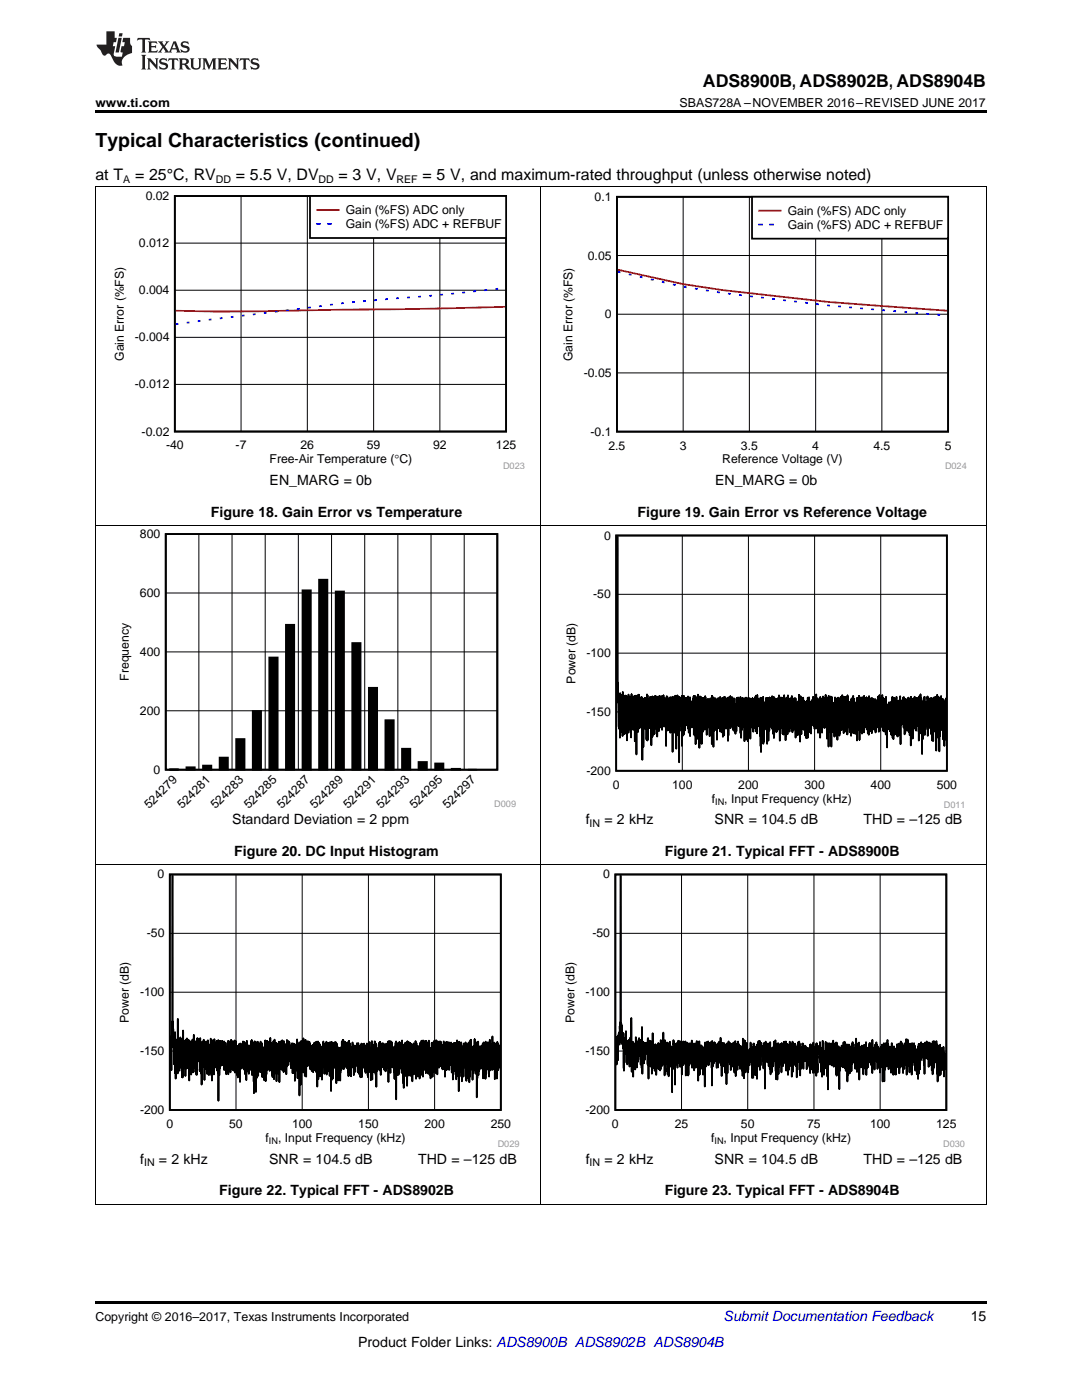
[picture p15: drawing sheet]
<svg xmlns="http://www.w3.org/2000/svg" width="216mm" height="279mm" viewBox="0 0 216 279" stroke-linecap="round" stroke-linejoin="round" font-family="sans-serif">
<defs><g id="words">
<text font-size="3.9" x="19" y="29.3">Typical Characteristics (continued)</text>
<text font-size="3.5" x="140.3" y="17.3">ADS8900B, ADS8902B, ADS8904B</text>
<g font-size="3.2">
<text x="19" y="36">at T</text>
<text x="27" y="36">= 25°C, RV</text>
<text x="47.1" y="36">= 5.5 V, DV</text>
<text x="67.6" y="36">= 3 V, V</text>
<text x="84.3" y="36">= 5 V, and maximum-rated throughput (unless otherwise noted)</text>
</g>
<g font-size="2.8">
<text x="53.8" y="96.8">EN_MARG = 0b</text>
<text x="142.7" y="96.8">EN_MARG = 0b</text>
<text x="42.1" y="103.2">Figure 18. Gain Error vs Temperature</text>
<text x="127.2" y="103.2">Figure 19. Gain Error vs Reference Voltage</text>
<text x="46.4" y="164.5">Standard Deviation = 2 ppm</text>
<text x="116.9" y="164.5">f</text>
<text x="120.6" y="164.5">= 2 kHz</text>
<text x="142.6" y="164.5">SNR = 104.5 dB</text>
<text x="172.3" y="164.5">THD = –125 dB</text>
<text x="46.7" y="170.9">Figure 20. DC Input Histogram</text>
<text x="132.6" y="170.9">Figure 21. Typical FFT - ADS8900B</text>
<text x="28" y="232.2">f</text>
<text x="31.7" y="232.2">= 2 kHz</text>
<text x="53.7" y="232.2">SNR = 104.5 dB</text>
<text x="83.4" y="232.2">THD = –125 dB</text>
<text x="116.9" y="232.2">f</text>
<text x="120.6" y="232.2">= 2 kHz</text>
<text x="142.6" y="232.2">SNR = 104.5 dB</text>
<text x="172.3" y="232.2">THD = –125 dB</text>
<text x="43.7" y="238.6">Figure 22. Typical FFT - ADS8902B</text>
<text x="132.6" y="238.6">Figure 23. Typical FFT - ADS8904B</text>
<text x="193.7" y="263.6">15</text>
<text x="71.5" y="268.9">Product Folder Links: ADS8900B ADS8902B ADS8904B</text>
</g>
<text font-size="2.8" fill="#0000c8" x="144.4" y="263.6">Submit Documentation Feedback</text>
<g font-size="2.5">
<text x="19" y="21.4">www.ti.com</text>
<text x="135.6" y="21.4">SBAS728A –NOVEMBER 2016–REVISED JUNE 2017</text>
<text x="19" y="263.6">Copyright © 2016–2017, Texas Instruments Incorporated</text>
</g>
<g font-size="2.4">
<text x="29.1" y="39.9">0.02</text>
<text x="118.7" y="40.1">0.1</text>
<text x="69" y="42.8">Gain (%FS) ADC only</text>
<text x="69" y="45.5">Gain (%FS) ADC + REFBUF</text>
<text x="157.2" y="42.9">Gain (%FS) ADC only</text>
<text x="157.2" y="45.7">Gain (%FS) ADC + REFBUF</text>
<text x="27.7" y="49.3">0.012</text>
<text x="117.3" y="51.8">0.05</text>
<text x="27.7" y="58.7">0.004</text>
<text x="120.7" y="63.5">0</text>
<text x="26.9" y="68.1">-0.004</text>
<text x="24.7" y="72" transform="rotate(-90 24.7 72)">Gain Error (%FS)</text>
<text x="26.9" y="77.5">-0.012</text>
<text x="114.3" y="72.1" transform="rotate(-90 114.3 72.1)">Gain Error (%FS)</text>
<text x="116.5" y="75.2">-0.05</text>
<text x="28.3" y="86.9">-0.02</text>
<text x="33.1" y="89.7">-40</text>
<text x="47" y="89.7">-7</text>
<text x="60" y="89.7">26</text>
<text x="73.2" y="89.7">59</text>
<text x="86.4" y="89.7">92</text>
<text x="99" y="89.7">125</text>
<text x="117.8" y="86.9">-0.1</text>
<text x="121.4" y="89.7">2.5</text>
<text x="135.6" y="89.7">3</text>
<text x="147.8" y="89.7">3.5</text>
<text x="162.1" y="89.7">4</text>
<text x="174.3" y="89.7">4.5</text>
<text x="188.5" y="89.7">5</text>
<text x="53.8" y="92.5">Free-Air Temperature (qC)</text>
<text x="144.1" y="92.5">Reference Voltage (V)</text>
<text x="27.9" y="107.4">800</text>
<text x="120.5" y="107.7">0</text>
<text x="27.9" y="119.1">600</text>
<text x="118.4" y="119.4">-50</text>
<text x="27.9" y="130.9">400</text>
<text x="117" y="131.1">-100</text>
<text x="25.7" y="135.8" transform="rotate(-90 25.7 135.8)">Frequency</text>
<text x="114.8" y="136.4" transform="rotate(-90 114.8 136.4)">Power (dB)</text>
<text x="27.9" y="142.6">200</text>
<text x="117" y="142.9">-150</text>
<text x="30.6" y="154.4">0</text>
<text x="117" y="154.6">-200</text>
<text x="29.8" y="161.5" transform="rotate(-45 29.8 161.5)">524279</text>
<text x="36.4" y="161.5" transform="rotate(-45 36.4 161.5)">524281</text>
<text x="43" y="161.5" transform="rotate(-45 43 161.5)">524283</text>
<text x="49.6" y="161.5" transform="rotate(-45 49.6 161.5)">524285</text>
<text x="56.2" y="161.5" transform="rotate(-45 56.2 161.5)">524287</text>
<text x="62.9" y="161.5" transform="rotate(-45 62.9 161.5)">524289</text>
<text x="69.5" y="161.5" transform="rotate(-45 69.5 161.5)">524291</text>
<text x="76.1" y="161.5" transform="rotate(-45 76.1 161.5)">524293</text>
<text x="82.7" y="161.5" transform="rotate(-45 82.7 161.5)">524295</text>
<text x="89.3" y="161.5" transform="rotate(-45 89.3 161.5)">524297</text>
<text x="122.3" y="157.4">0</text>
<text x="134.1" y="157.4">100</text>
<text x="142" y="160.2">f</text>
<text x="144.5" y="160.2">, Input Frequency (kHz)</text>
<text x="147.3" y="157.4">200</text>
<text x="160.5" y="157.4">300</text>
<text x="173.7" y="157.4">400</text>
<text x="186.9" y="157.4">500</text>
<text x="31.5" y="175.3">0</text>
<text x="120.4" y="175.3">0</text>
<text x="29.3" y="187.1">-50</text>
<text x="118.2" y="187.1">-50</text>
<text x="27.9" y="198.8">-100</text>
<text x="116.8" y="198.8">-100</text>
<text x="25.7" y="204.1" transform="rotate(-90 25.7 204.1)">Power (dB)</text>
<text x="114.6" y="204.1" transform="rotate(-90 114.6 204.1)">Power (dB)</text>
<text x="27.9" y="210.6">-150</text>
<text x="116.8" y="210.6">-150</text>
<text x="27.9" y="222.3">-200</text>
<text x="33.2" y="225.1">0</text>
<text x="45.7" y="225.1">50</text>
<text x="53" y="227.9">f</text>
<text x="55.5" y="227.9">, Input Frequency (kHz)</text>
<text x="58.3" y="225.1">100</text>
<text x="71.5" y="225.1">150</text>
<text x="84.7" y="225.1">200</text>
<text x="97.9" y="225.1">250</text>
<text x="116.8" y="222.3">-200</text>
<text x="122.1" y="225.1">0</text>
<text x="134.6" y="225.1">25</text>
<text x="141.9" y="227.9">f</text>
<text x="144.4" y="227.9">, Input Frequency (kHz)</text>
<text x="147.8" y="225.1">50</text>
<text x="161.1" y="225.1">75</text>
<text x="173.6" y="225.1">100</text>
<text x="186.8" y="225.1">125</text>
</g>
<g font-size="2.1">
<text x="24.6" y="36.6">A</text>
<text x="43.1" y="36.6">DD</text>
<text x="63.6" y="36.6">DD</text>
<text x="79.1" y="36.6">REF</text>
<text x="117.7" y="165.1">IN</text>
<text x="28.8" y="232.8">IN</text>
<text x="117.7" y="232.8">IN</text>
</g>
<g font-size="1.8" fill="#999">
<text x="100.4" y="93.6">D023</text>
<text x="188.6" y="93.6">D024</text>
<text x="98.6" y="161">D009</text>
<text x="188.3" y="161.2">D011</text>
<text x="99.3" y="228.9">D029</text>
<text x="188.2" y="228.9">D030</text>
</g>
<g font-size="1.8">
<text x="142.7" y="160.6">IN</text>
<text x="53.7" y="228.3">IN</text>
<text x="142.6" y="228.3">IN</text>
</g>
</g></defs>
<path d="M19 240.3h.2zM196.7 240.3h.1zM19 259.7h177.8v.5h-177.8z" fill="#000"/>
<path d="M19.1 172.6v67.7M107.9 172.6v67.7M196.8 172.6v67.7M19 240.3h177.8" fill="none" stroke="#000" stroke-width=".2"/>
<path d="M23.4 173.6h80.2v55.4h-80.2z" fill-rule="evenodd" fill="#fff"/>
<path d="M33.9 174.5h66v47h-66zM34 207.1l.1 4.3 .1-4.6v6.8v-6.5v1.5l.1-2.1v2.5l.1-5.1v2v-31.2v31.2l.1-2.1v4.5v-3.5l.1 3.4 .1-1.1v5.3l.1-4.2v1.2l.1-3.4 .2 9.3v-5.9v1.9l.1-3.4v4.1l.1-4.4v2.6l.1-2.9 .1 6.9v-10.9v9.1l.1-4.6v4.8l.1-5v6.1l.2-6v5.4l.1-6.1 .2 5.3v-4v5.5l.1-6.4v7.6l.1-5v5l.1-9.3 .1 7.5 .1-5.5 .1 2v-1.9v4.3l.1-4.2v3.3l.1-1.7v5.2l.1-7v-.1v2.5v-2.6l.1 4.9 .1-5.2 .1 5.1v-4.6l.1 3.6v-2.4v4.3l.1-5.7v2l.1-1.5 .1 7.6v-5.6v3.1l.1-5.3 .1 4.5 .1-4.3v6.5l.1-6.2v4.4l.1-4.5v4.7l.1-5.4 .1 6.5v-5.8v4.5l.1-4.4v5.7l.1-7.4v6.5l.1-5.5 .1 5.4v-4.9l.1 4.9 .1-4.9v1.6l.1-1.4v6.2v-6.2v1.6l.1-1.5v6.1l.1-7.4 .1 4.7 .2-4.5 .2 6.5 .1-6.6v5.3l.1-4.6v.3v5.9v-4.2l.1 4.4v-2.5v4.7l.1-7.1 .1-1.1v4.2l.1-4.7 .1 4.9 .1-5.2 .1 8v-7.7l.1 1.4 .1-1.3v.8v-.1v4.3l.1-3.2v3.6l.1-5.5 .2 6.6 .1-6.8v6.4v-5.5v4.9l.1-4.3v2.5l.1-2.2v5.2v-4.9l.1 3.3v-4.5v5.9l.2-7.1 .1 4.1 .1-3.1v1v5.4l.1-7.2v8.2v-7.9l.1 5.2v-3.3l.1 2.6 .1-3v3.9v-3.8l.1 5 .1-7 .2 4.9v-4.1l.1 4.8 .1-5.3 .1 6 .1-4.9v4.5l.1-4.4v4.2l.1-5.5v12.1v-11.6l.2 6.5 .1-6.9 .1 5v-3.5l.1 1.1v-2.1l.1 4.4v-3.3v.4l.1-1.9 .1 3.3v-3.3v4.3v.3l.1-3.2v3.4l.1-4.3 .1 4.2v-4.7v5.8l.1-4.3 .1 4.1 .1-5.3 .1 6.3 .1-5.4 .1 1.2 .1-1.3v1.5l.1-2.6 .1 6.6v-6.6l.1 5.2 .2-3.7v4.2v-5.7l.1 6.2 .1-6.4 .1 4.7v-4.6l.1 1.5v3.4l.1-2.9v3.8l.1-5.5v5v-5l.1 2.8v-2.7v5.6l.2-6v2.5l.1-2.2v6.1l.1-6.4 .1 4.6v-4.2v3.6l.1-3 .1 4v-2.7l.1 4.6v-5.8l.1 6.2v-4.9v2.3l.1-3.8 .1 4.7 .1-5 .1 7.6 .1-7.7 .2 5.1v-4.3l.1 2.8v-2.5v-.3l.1 .9 .1-2.1 .1 5.2 .1-4.9v5.4l.1-5.6v4.6l.1-3.2 .1 5.1 .1-6 .1 7.2 .1-7.9 .1 2.9v-1.5l.1 4.8 .1-4.5v.6l.1 4.3v-5.7v5.1l.1-4.9 .1 4.6 .1-3v2.3l.1-4.9 .1 5.9v-6.1l.1 6.9v-6.4l.1 3.7 .1-3.3v4.7l.1-5.1 .1 10.1v-8.8v-.4l.1 3v-4.2l.2 4.7v-4.4v.9v-.6l.1 9.5v-9.3l.1 6.6v-7.2l.2 5.3v-5.4l.1 6.8 .1-5.4v3.1l.2-3v3l.1-4.1v5.7l.1-6.1 .1 5.9 .1-5.6 .1 4.6v-4.6v6.8l.1-5.4v3.5v-3.9l.1 4.9 .1-5.1 .1 6.6v-6.1l.1 4.5 .1-6.3v6.8l.1-6.9v8.2l.1-7.3 .1 5.9v-6.7v4l.2-3.9v5.7v-4.2v3.5l.1-3.6 .1 3.1v-4.3v3.7l.2-3.5v5.5l.1-6.6 .1 5.9 .1-4.8 .1 4.8v-4.7v4.6l.1-4.6v2.6v-2.2l.1 6.3v-5.2v.9l.1-1.5v4.3l.1-5.7 .1 7.6 .1-7.9 .1 5.3 .1-4.5v5.9l.1-6.1v2.8v-2.4l.1 7.3v-6.5l.2 3.5v-2.5v2.8l.1-4.2v5.3v-6l.1 5.6v-5.9l.1 2.4v-2.4l.1 8.1v-7.7l.1 4.8 .1-5.3 .1 5.6v-5.4v5l.1-4v-.6l.1 2.4v-3.2v5.8v.2l.2-5.5 .1 5.9v-6.2l.1 4.4 .1-3.9v4.5v-3.1v3l.1-3.1v4.2l.1-5.4 .1 6 .2-6.8v1.9l.1-1.4 .1 2.8v-2.6v4.3l.1-4.8v3.7l.1-3.5 .2 3.8 .2-2.6v4v-3.5l.1 3.1 .1-4.6 .1 6 .1-5.9 .1 5.8 .1-5.8 .1 7.4 .1-5.6v-.6l.1 2.8v-3.2v3.7l.1-4.4v4.2v-3.7l.2 3.9v-5.4l.1 7.8 .1-6.4v5.8l.1-6.4v5.4v-3.4l.1 2.6v-3.4l.1 9.2v-9.8v4.5l.1-5.3 .1 8.5 .1-8.8v5.2l.1-2.4v2.9v-5.1v4.7l.1-3.7 .1 3.2v-3.5l.1 5v-6.8l.1 5.5 .1-3.4 .1 3.5v-4.6v6.5l.2-7.2 .1 7.4v-5.6v3.6v-3.6l.1 1.6v-1.9l.1 3.7 .1-4.9 .1 4.9 .1-2.8v2.7l.1-2.3v2.2v-4.6l.2 5.5v-3.9l.1 2.2 .1-2.9 .1 4.4v-4.2v4.8l.2-5.3 .1 5.5v-4.6l.1 4.3 .1-5.6 .1 5 .1-4.3v4.7v-4.1l.1 4.3 .1-5.8v6.1l.1-6.1v2.6l.1-2.5v8.9v-7.7l.1-.3v1.7l.1-2.8v7.6l.1-7.3 .1 5.9v-5.7l.1 4.8v-3l.1 4.7v-6.3v3.9l.1-3.6 .2 4.1v-3.5v6.1l.1-6.4v3.3l.2-3.6v4.1v-5.1l.1 4.8 .1-4v5.7l.1-4.9v3.3l.1-3.6v4.2l.1-4.3 .1 1.7v-2.8l.1 6.6 .1-6.4 .1 5 .1-5v5.3l.2-5.2 .1 6.5 .1-6.7v4.7v-3.7v1.1l.1-1.8 .1 9.4 .1-9.8v7.6l.1-7.3 .2 7 .1-7 .1 .8v-.9v3l.2-3.2 .1 5.1 .1-5v8.2l.1-7.9v4.9l.1-4.4v1.3l.1-.9v3.6v-2l.1 .2v4.6v-6.5l.1 4.6 .1-4.1v4l.1-3.5v3.2l.1-4.1v6.5v-6.6v5l.1-5.1v4.5l.1-4.2v3.5l.1-4.9 .1 5.4 .1-5.7 .1 3v-3l.1 5.7 .1-3v2.8l.1-4.8v4.5l.1-4.9v4.4v-2.1v2.4l.1-4.1 .1 3.9 .1-4.3v5l.1-3.6 .1 3.8 .1-5.4v6.9l.2-7v6.1l.1-5.7 .1 5.1v-4.5l.1 1.6v4.4v-4.6l.1-.2v2.5l.2-4.5 .1 4.5v-2.6v2.7l.1-3.1v3.6l.1-4.5v5.9l.1-5.4v3.9l.1-4.3 .1 5.2v-5.2l.1 4.1v-3.9l.2 3.7v-4.4l.2 5.8 .1-5.8v5v-4l.1 2.2 .1-1.8v4.8l.1-5.7 .1 6v-5.1v5.4l.1-5.1v3.7l.1-5.3 .1 6.7v-6.7v3.6l.1-2.9 .1 3.6v-2.5l.2 3v-4.8l.1 3.2v-2.3l.1 2.8 .1-1.5v3.3v-5.2l.1 5.5v-4v-.4v4l.1-3.9v3.7v-4.7l.1 3.9v-4.5l.1 5 .1-4.5v5.9v-5.4l.1 5.8v-6.5l.1 4.7 .1-3.4v4.1v-6l.2 5.5v-4.2l.1 6.4v-4.9v3.8l.2-6.7 .1 7.6v-5.3v-.5l.1 3.9 .1-5v5.5v-4.6l.1 3.7 .2-5.3 .1 6.3v-6l.1 6.3v-4.6v4.9l.1-6.3v8.5v-7.4l.1 1.8v-2l.1 3.5v-2.2v-.5l.1 2.4 .1-3.4v4.3l.2-5.3 .1 5.5v-5.6l.2 6.5 .1-6v2.3l.1-1.6v3.8l.1-4.8 .1 4 .1-4 .1 5.3v-4.6l.1-.2 .1 1.8 .1-1.7 .1 5v-5.1l.1-.4 .1 2.9 .1-2.9v4.8l.2-5.2v8v-8.1l.1 5.2 .1-5.2v3.2l.1-2.8 .1 5.9 .1-6.3 .1 3.3v-2.4v3.9l.1-4.6v4.8l.1-3.6v2.6v-2.2l.1 3.4v-3.6l.1 3.4 .1-2.8v3.9l.1-5v6.4l.1-6.1v5.4l.1-4.8v3.4l.1-5.4 .1 11.6v-10.6v5.4l.1-5 .1 5.3 .1-6.3 .1 6.3 .1-5.2 .1 4.8v-6.2l.1 4.5 .1-4.2v4.9l.1-4.1 .1 2.9 .1-4.2 .1 6.5v-4.3l.1 2.8v-1.9l.1 5.5v-7.6l.1 8.4v-7.7v.7l.1-1.7 .1 5.6 .1-5.9 .1 2.8v-2.8l.1 6.7 .1-4.3v4.4v-5.6v7.4l.1-8.9v6.2l.1-5.7 .1 2.4v-1.9v.7l.1 5.2v-6.7l.1 4.7 .2-4.5v6.5v-5.4l.1 3.7 .1-4.7v4.9v-4l.1 3.6 .1-2.7v5.7l.1-6.7v4.2l.1-5.1 .1 6.2v-5.6l.1 4.1v-3.4l.2 3.4v-5.1l.1 7.5 .1-7.1 .1 2.9 .1-1.2 .1 4.9v-5v4l.1-5 .1 1.6v-1.3l.1 6.2 .1-6.6v1.3v-1.9l.1 5.2 .1-4.7 .1 4.3v-.6v.4v-5l.1 6.8 .2-6.2v6.6v-7.3l.1 5.9 .1-4.9 .1 4.5 .1-2.7v2.5v-5.2l.2 6.5 .1-6.5v3.1l.1-2.8 .1 4.6v-3.4v.7l.1 4.1v-5.8v6.1l.2-6.6 .1 6.8v-5.4l.1 .6v4.8l.1-4.8v5.5l.1-6.1 .1 3.5 .1-4.5 .1 6.8v-5.7l.1 4.1 .1-5.4v6l.1-6.2 .1 5v-3.1l.1 3.2 .1-4.5v3.3v-3.6v6.2l.1-6.6 .1 5.3v-4.6v4.6l.1-4 .1 5.5v-6.6l.2 4.7v-4.6l.1 5.2 .2-5.3 .1 4.2 .1-4.1v4.9v-3.7l.1 3.5v-4.2l.1 4.7 .1-3v.1v3.2l.1-4 .1 4v-5.6l.2 5v-4.6l.1 6.7v-4.3l.1-1.6v3.9l.1-4.9 .1 5.6 .1-5.6v2.1l.1-2 .1 5.2v-5.3l.1 1.7 .1-.9v4.7v-4.5v4.5l.1-5.5 .1 4.5 .2-4.5 .1 6.1 .2-5.6 .1 6.9v-6.1v4.3v-5.4l.1 4.4v-3.5l.1 3.5v-4.4l.2 5.6v-5.6l.1 6.3 .1-5.2v.1v6l.1-7.2v-.1v6.7l.1-7.2v6l.2-5.3 .1 4.1v-4.3v9.7l.1-9.9 .1 5v-2.9l.1 2.8 .1-3.8v4.9l.1-5.9 .2 7.8v-6l.1 4.9v-4.8v2.5l.1-3.7 .1 6.2v-6.7l.1 4.8 .1-4v4l.1-3.9v-.2v3.9l.1-4.8 .1 4.6 .1-2v5.1l.1-7.3v5.4l.1-5.2 .1 6.6 .1-7.2 .1 8 .2-7.9 .1 5.4v-5.9v3.9l.1-4v5.2v-3.4l.1 3.9 .1-4.2v3.6v-3l.1 5.9v-5.9l.1 4.5v-5.3l.1 3.8v-3.7l.1 4 .1-5.5v6.2l.1-5.7 .1 6.4 .1-5.4v4.4l.1-3.6v2.6v-4.2v10.9l.1-10.9v7.1l.2-7.3 .1 6.7v-5.3v3.5l.1-3.7v4.6v-3.9l.1 3.5 .1-4.5v4v-3.4l.1 1.9v-1.8l.1 3.8v-4.5l.1 4.2v-4l.1 3.3 .1-4 .1 6.9 .1-7.2v6.6l.1-6 .2 5.2v-3.1v4.5v-6.7l.1 6.8v-7.4l.1 6.4v-6l.1 .7v-.8l.1 4.7v-3.3v.9l.2-2.5v5.5l.1-5.3 .1 6.7 .1-7.4 .1 6.1 .1-4.9 .1 3.9 .1-3.6 .1 3.3v-4v5.2l.1-6.7 .1 5.8v-3.7l.1 3.1 .1-3.9 .1 7.3 .1-7.1v5.8l.1-4.8 .1 1.1v-1.1v3.3l.1-3.6v6.3l.1-7.4 .1 4.9 .1-4.5v5.3l.1-5.1 .1 3.8v-1.8v.6l.1-1.3v.6l.1-.5" fill="none" stroke="#000" stroke-width=".35"/>
<path d="M47.1 174.5v47M60.3 174.5v47M73.5 174.5v47M86.7 174.5v47M33.9 198h66M33.9 186.3h66M33.9 209.8h66" fill="none" stroke="#000" stroke-width=".2"/>
<path d="M112.3 173.6h80.2v55.4h-80.2z" fill-rule="evenodd" fill="#fff"/>
<path d="M122.8 174.5h66v47h-66zM122.9 208.4l.1-1.5v5.6l.1-5.5 .1 4.4 .1-2.9v3.1v-4.4l.1 .9 .1-1.8v2l.1-2.3v2.5l.2-4.5v1.4v-30.7l.2 33.4 .1-3.5v3.5v-1.4v1.6l.1-2.3v2.4v-2.3l.2 3.2v-3.1l.1 7.5v-6.1l.1 .9v-1.4v1.4l.1-.9 .1 .5v-.4l.1 2.6v-4.5l.1 6.2 .1-4 .1 4.4v-4.3l.1 3.1v-3.5l.1 3.4v-3.4l.1 1.8 .1-2v5.4l.2-5.8 .1 2.5v-.3l.1-6.1 .1 10.7v-4.7v-.4l.1 4.3 .1-5.2v7l.1-6.6v1.8l.1-1.4 .1 1.2 .1-1.7 .1 5.2 .1-6.4v5.1l.1-4.6 .1 5.5 .1-5.1 .1 4 .2-4.7 .2 3.6 .1-2.6v1.2v-1v4.1l.1-5v4.5l.1-4.4v5.5l.1-8.2 .1 9.4v-6.4l.1 3.1 .1-3 .1 1.4v2.8l.1-4.1v1.4v-1.1l.1 .6v-.1v2.6l.1-3.3 .1 2.1 .2-2.2 .1 2.1v-1.7v3.9l.1-5.2 .1 8.1 .2-7.6 .2 3.6v-3.5l.1 2.5 .1-2.4v5.1v-4.5l.1 5.8 .1-8.1 .3 7v-4.6l.1 3.5v-2v3.6l.2-5.3v3.9l.1-3.7v5.9l.1-5 .1 2 .1-2.3v1.2l.1-1.2v.8v3.3l.1-5.2 .1 5.3v-4.5l.1 3 .1-2.9v4.6l.2-6 .1 5.2v-4.7l.1 4.6 .1-4.8 .1 3.7 .1-5.5 .1 6.4v-4.7l.1 1.2v5.6l.1-7v6.2l.1-3.8v2.2l.1-2.2v2.3l.2-4.3 .1 6.4 .1-6v4.4l.1-3.7v5.7l.1-6.5v-.2v4.6l.2-4.8 .1 4.4 .1-3.5v4.1l.1-3.7 .1 2.2v-2v8.6l.1-8.8v-.2v3.2l.2-4.6v2.7l.1-2.4v5.5l.1-5.2v5.1l.1-3.3v6.5v-7l.1 1.3v-2.5l.1 4.1 .1-4.2 .2 4.1v-2.4v3.2l.1-5.4 .1 3.5v-3.1l.1 2.1 .1-2.4v2.3l.1-2.2v5l.1-5 .1 4.5 .1-4 .1 6v-6.2l.1 2.6v-2l.1 .3v3.4v-4.7l.1 4.7v-4.5v1.8l.1-1.8 .1 2.1v-.8v2.9l.2-4.4v6.8l.2-6.4v3.8l.1-3.9 .1 3.4v-3.3l.1 6.4v-4.9l.1 4.8 .1-6.2 .1 4.2v-4v.2l.1-.5 .1 2.6v-1.6l.1 1.3v-1.2v1.1l.1-2.7 .1 5.4 .1-4.8 .1 4.2 .2-4.3v5.4l.1-4.8 .1 2.2v-1.8l.1 .2v3.7l.1-4v3.9v-4.8l.1 2.5v-2.9l.1 4.7v-2.9l.1 3.5 .1-4.8v7.4v-7.2l.1 6.1 .1-6.8 .1 6.6 .1-5.1v3.7l.2-4.4v4.4v-2.8l.1 1.1v-2.2l.1 2.9v-3.1l.1 4.5v-4.6v1.8v-1.2l.1 5.1 .1-5.3v4v-4l.2 1.6v-1.5v7.5l.1-8.8 .2 4.8 .1-4.9v4.6l.1-2.9v.8l.1-.9v2.8l.1-4.5 .1 4.8v-4.3l.1 2.6 .1-2.8 .1 2.5v-2.1l.1 1.6v-1.4v3l.1-3.8 .1 4v-3.5l.1 8.2v-8.9l.1 5.2 .1-4.8 .1 4.2 .1-4.3 .1 3.8 .2-2.9 .1 2.7 .1-3.2v4.7l.1-3.8v3.6l.2-4.6v4.7v-4.8l.1 3.3 .1-3.6 .2 4.3 .1-5.1 .2 7.6v-6.6l.1 5.1v-5l.2 4.6v-3.9l.1 .6v-1.2v1.7l.1-1.9v1.6l.1-1.3v5.2l.1-4.3v4.8l.1-5.6 .2 7.9v-8v-.1l.1 2.5v-2v.5l.1 4.9 .2-6.4 .2 1.9v-1.6v4.3l.2-4.1v5.3l.2-5.3 .1 4.6v-4.4l.1 3.2v-2.8l.1 .7 .1-1.5 .1 6 .2-6.3 .1 7v-5.4l.1 2.8v-3l.1 .9v-1.8v2.2l.1-2.2v5.2l.2-5.6 .1 4.6v-4.1l.1 4 .1-3.6 .1 4.5 .1-4.6 .1 4.2v-1.9l.1 1.4v-2.4v3.7l.1-4.8 .1 5.8v-7.4l.1 4.8 .1-3.5v3v-1.9l.1 5.5v-7.6l.3 6.4v-4.1v-.3v2.8l.1-3.6v-.3v3l.1-3.4v3.9l.1-2.7 .1 4.7 .2-4.4v2.4l.1-2.3v2.9l.3-4.5v3.9l.2-3.2 .1 6.3v-5.6v.7v-.9l.1 4.2 .1-3.2v4.8v-6.7l.1-.1v.3v-.3l.1 6.1 .2-5.5v5.7l.1-5.3 .1 2.8v-2.7v3l.1-3.9v6.8l.1-6.8v2.1l.1-2.1v3.9l.1-4.6 .1 4.1v-3.7l.1 4.7 .1-5.2v5.8v-3.8l.1 3.1v-4.1l.1 3.9 .1-4.5 .1 2.3 .1-1.6v1.8l.1-1.9v3.1l.1-2.5v1.1v-1v3.8l.1-5.1 .2 3.5v-1.4v7.1v-7.5l.1 1.9 .1-3.8 .1 4v-3.7l.2 3.7v-3.5l.1 3.3 .1-3.5 .1 4.6v-3.9l.1 1.1v-.9l.1 4.3 .1-5.4 .1 6.4v-5.2l.2 4.8v-4.6l.1 2.2v-2.5l.1 3.8v-3.7l.1 3.5 .1-4.8 .1 3.9 .2-4.2 .1 7.8 .1-7.1 .1 4.8 .1-4.8v7.2l.2-7.3v6.2l.2-5.9v3.1l.1-3.1v.9v-.2l.1 3.2v-4.1l.1 4 .1-3.2v4.9l.1-5.9v4.1l.2-2.9v3.5l.1-3.2 .1 2.7v-4.4l.1 2.8v-2.8l.1 3.7v-2.5l.1 2.8 .1-2.9v2.8v-4l.1 5.9v-4.4l.1 2.6v-3.5l.1 3.5 .1-3.5v6.1v-4.1l.1 1.9v-3.3l.1 4.6 .2-5.7 .2 4.8v-3l.1 2.8 .1-3v5.4l.1-7 .1 6 .1-5.7 .1 4.3v-3.7l.1 2.7 .1-2v2.6l.1-3.8v4.4l.1-3.8v3.8l.1-3.1v2.4v-1.7l.1 4.7v-5.5l.1 4.7 .1-5.8 .1 3.5v-3.9l.1 3.1 .1-3.2v3.5v-3.2l.2 6.4v-5.4l.1 4.2v-3.8l.1-.4v3.1l.1-3.3 .1 3.5v-4.2l.1 1.8 .1-1.8v.2v4.8v-2.9l.1-.8 .1 2v-2.4l.1 2.6 .1-3.1 .1 3v-2.5l.1 2.3v-2.1l.1 4 .1-3.6v3.2v-3.9l.1 2.9v-.5v.7v-3l.2 2.9v-2v2.1v-2.3l.1 2.8 .1-4.2v5.7l.2-5.8v5.1l.1-4.8v2.9v-2.5l.1 1.6 .1-1.8v3.1l.1-3.1v.8l.1 4.4v-6l.1 4.3 .1-2.2v.3v3.3l.1-4.2v4.5v-4.9l.1 2.4v-2.8l.1 1.6v-2l.1 6.3v-6.5l.2 5.8 .2-4.8v-.4l.1 1.1v-1.1l.2 1.2v-2.1l.1 4.2 .1-2.9v4.7l.1-4.7 .1 5.7 .2-7.2v4.3l.1-3.8 .1 6.3v-4.8l.2 3.6 .1-2.4v2.1l.1-5.1v2.4v-2.1l.1 2.1v-2l.2 6.5v-6.6l.1 9.2v-8.7l.1 1.3v-1.6l.1 4v-4.2l.2 4.2 .1-4.1v3.3l.1-2.2 .1 2.2v-2.8l.1 3.8v-4.1l.1 1.8v-2.2l.1 1.3 .1-1.7 .1 5.2v-4.7l.1 4.6 .1-4.3v3.5v-2.6l.1 3.4 .1-4.8 .1 6.7 .1-6.6 .1 3.9 .1-2.9v3.4l.1-3.7 .1 4.8 .1-3.9v7.7v-7.1l.1 3.4 .1-4.6 .1 3.2 .1-3.1v3.6v-4.1l.2 3.5 .1-3.3v4.1l.1-5 .2 4.7 .1-4.8v3.7v-2.2v3.8l.1-3.1 .1 3.6v-3.9l.1 .8v-1.7v2l.1-2.5v.2l.1 7.2v-6.2l.2 4.9 .1-6 .1 3.7 .1-3.1v5.1v-5l.1-.3 .1 4.9 .1-5.1v5.1l.1-5.3v-.2l.1 4v-4.3l.2 3.5v-2.2v2.7v-2.4l.1 .9v-1.2l.1 1.1v-1.2l.2 4.1v-4.9l.1 4.8v-5.9l.2 6.6 .1-4.7v-.2v2.7l.1-3.5 .1 5.3 .1-5.4 .1 7.4v-6.2v3l.1-1.8 .2 2.5 .1-4.2v4.2l.1-4.3 .1 4.1 .1-4 .1 5.6v-4.8l.1 3.4v-4.5l.1 2.4 .1-1.6v3.9l.2-5.2 .1 6.5v-5.2l.1 3.9v-3.9v2.3l.1-2.5 .1 3.9v-3l.1 .3v-1.1l.1 .7v-.4v.2l.1-1.5 .1 3.8v-3.9l.2 4.4v-3l.1-.3v3l.1-3.9 .1 5.9v-6.7v4.4l.1-2.5v2.4l.1-2.6 .1 2.9v-2.8l.1 2.6v-2.3v3.9l.1-4.8v.5v-.7l.1 1.3v-1.2l.1 3 .1-3.6 .1 3.8v-2.4l.1 .8v3.1l.1-4.5 .1 4.1v-3.3l.1 2.5 .1-2.7v3.1v-3.2l.1 4.7v-4v2.2l.2-3.2 .1 3.2v-2.9l.1 3.6v-4.4l.1 7.3 .1-6.9 .1 3.7 .1-4.4 .1 7.6v-6.9l.1 4.6v-3.5l.1 3v-4.8l.1 4.4v-2.6l.1 2.8 .2-5.3v2.1l.1-1.2 .1 5 .1-3.5v.4l.1-1.4 .2 3.4 .1-2.4v2.9v-2.3v3.6l.1-5.9v2.4l.1-1.1 .1 2.4 .1-2.2v.1l.1 4.7 .1-5.7v4.6l.1-4.2 .1 5.2 .1-4.8v2.2v-1.6v4.3l.1-4.6v1.7l.1-2.4 .1 3.1v-3.9l.2 4.6 .1-4.7 .1 5.8v-5.7v5.8l.1-5.8v1.9l.1-2.1v4.9l.1-5.3 .1 2.2 .1-1.8v4.7l.2-4.6 .1 5.9 .1-5v.2v-.6l.1 3v-3.1v4.6l.1-4.7v3.6l.1-3.8v-.2l.1 3.4 .1-4.2 .1 7.1 .2-7v4.1v-3.8l.2 4.3v-3.2l.1 1.6v-1.4l.1 4.9 .1-5.7 .1 5.1 .2-4.7v5.8l.1-6.3 .1 3.9v-2.6l.1 1.1 .1-1.5v2.6l.1-3.5 .1 4.5v-4l.2 5 .1-4.4 .1 1.7v-.8v4.2l.1-4.7v2.9l.1-2.9v2.4l.1-2.2v5.4l.1-6.6v5.6v-6l.1 3.4 .1-3.3 .1 5v-3.3v2.3l.2-4.4 .1 3.1 .1-2.8 .1 1.2 .1-1.1v2.1l.1-1.6v2.8v-3.3l.1 4.1v-3.1l.1 .4v4.5v-6.2l.1 2.4v-2.1l.1 1.4 .1-1.5 .1 2.9v-3.4l.2 3.3v-1.8l.1 2v-2.7l.1 4.3 .1-4.9v4.6l.1-3.8 .1 3.3v-3.9l.2 4v-2.8v3.2l.1-2.6v3.6l.1-5.3 .1 6.1v-6.6l.1 5.7v-5.2l.1 3.9 .1-4.4v5.3l.1-4.9 .1 1.1v-.8l.1 .4v3l.1-4.1 .2 6.5v-4.5l.1 6 .1-7.2 .1 3.6 .1-1.7v.7v3.4l.2-6.1 .1 6v-4.8v2.1l.1-2.7v4.3l.2-4.2v4.4l.1-4.4 .1 3.7 .1-4 .1 5.9 .1-4.7 .1 3.3v-3.1l.1 1.3" fill="none" stroke="#000" stroke-width=".35"/>
<path d="M19.1 105v67.6M107.9 105v67.6M196.8 105v67.6M19 172.6h177.8M136 174.5v47M149.2 174.5v47M162.4 174.5v47M175.6 174.5v47M122.8 198h66M122.8 186.3h66M122.8 209.8h66" fill="none" stroke="#000" stroke-width=".2"/>
<path d="M23.9 105.7h79v55.6h-79z" fill-rule="evenodd" fill="#fff"/>
<g fill="none" stroke="#000" stroke-width=".35">
<path d="M33.1 106.6h66.1v47h-66.1zM60.4 117.8h1.6v35.8h-1.6zM63.7 115.7h1.6v37.9h-1.6zM67 118h1.6v35.6h-1.6zM53.7 131.2h1.7v22.4h-1.7zM57.1 124.7h1.6v28.9h-1.6zM70.3 128.3h1.6v25.3h-1.6zM73.6 137.3h1.7v16.3h-1.7zM33.9 153.6h1.6zM37.2 153.1h1.7v.5h-1.7zM40.5 152.8h1.7v.8h-1.7zM43.8 151.2h1.7v2.4h-1.7z"/>
<path d="M47.1 147.5h1.7v6.1h-1.7zM50.4 141.9h1.7v11.7h-1.7zM76.9 143.7h1.7v9.9h-1.7zM80.2 149.4h1.7v4.2h-1.7zM83.5 152.1h1.7v1.5h-1.7zM86.8 152.4h1.7v1.2h-1.7zM90.1 153.4h1.7v.2h-1.7zM93.4 153.6h1.7z"/>
</g>
<g fill="none" stroke="#000" stroke-width=".2">
<path d="M33.1 118.3h66.1M39.7 106.6v47M46.3 106.6v47M52.9 106.6v47M59.5 106.6v47M66.2 106.6v47M72.8 106.6v47M79.4 106.6v47M86 106.6v47M92.6 106.6v47M99.2 106.6v47M99.2 106.6h-66.1v47h66.1"/>
<path d="M33.1 130.1h66.1M33.1 141.8h66.1"/>
</g>
<g fill="#000">
<path d="M33.9 153.6h1.7z" fill-rule="evenodd"/>
<path d="M37.2 153.1h1.7v.5h-1.7z" fill-rule="evenodd"/>
<path d="M40.5 152.8h1.7v.8h-1.7z" fill-rule="evenodd"/>
<path d="M43.8 151.2h1.7v2.4h-1.7z" fill-rule="evenodd"/>
<path d="M47.1 147.5h1.7v6.1h-1.7z" fill-rule="evenodd"/>
<path d="M50.4 141.9h1.7v11.7h-1.7z" fill-rule="evenodd"/>
<path d="M53.7 131.2h1.7v22.4h-1.7z" fill-rule="evenodd"/>
<path d="M57.1 124.7h1.6v28.9h-1.6z" fill-rule="evenodd"/>
<path d="M60.4 117.8h1.6v35.8h-1.6z" fill-rule="evenodd"/>
<path d="M63.7 115.7h1.6v37.9h-1.6z" fill-rule="evenodd"/>
<path d="M67 118.1h1.6v35.5h-1.6z" fill-rule="evenodd"/>
<path d="M70.3 128.3h1.6v25.3h-1.6z" fill-rule="evenodd"/>
<path d="M73.6 137.3h1.7v16.3h-1.7z" fill-rule="evenodd"/>
<path d="M76.9 143.7h1.7v9.9h-1.7z" fill-rule="evenodd"/>
<path d="M80.2 149.4h1.7v4.2h-1.7z" fill-rule="evenodd"/>
<path d="M83.5 152.1h1.7v1.5h-1.7z" fill-rule="evenodd"/>
<path d="M86.8 152.4h1.7v1.2h-1.7z" fill-rule="evenodd"/>
<path d="M90.1 153.4h1.7v.2h-1.7z" fill-rule="evenodd"/>
<path d="M93.4 153.6h1.7z" fill-rule="evenodd"/>
</g>
<path d="M112.5 105.9h79.8v55.4h-79.8z" fill-rule="evenodd" fill="#fff"/>
<path d="M122.9 106.9h66v46.9h-66zM188.8 139.3l-.1 8.3v-8l-.1 2.9-.1-2.3v.9v3.6v-3.4l-.1 7.6v-7.6v3.9l-.1-4.3-.1 6.7-.1-8.1v5.9l-.1-4.6v3.9l-.1-4.3v5.1l-.1-6.6v6.8v-4.7l-.1 4.5-.1-6.2v7.6l-.1-7.7-.1 10.8-.1-10.8v6l-.1-6.2-.1 8.2-.1-8.5-.1 6v-4.4l-.1 9.5v-9.3v5.7v-5.5v3.7l-.2-5.3v6.9l-.2-6.8-.1 6.8v-4.9l-.1 1.7v-1.3v6.4v-7.4l-.1 4.5-.1-5.6v8.4l-.1-8.4-.1 7.1-.1-7.2-.1 6.1v-5.3v4.5l-.1-4.1v4.2l-.1-4.3-.1 4.3v-5.3l-.1 6.2-.1-5.2v6.5v-7.9l-.1 6-.1-3.3v.4l-.1-.4v2.8v-3.7v4l-.1-4.3v4.1v-3.7v.1v4.6l-.1-5.5-.1 6.6v-7.6l-.1 3.6v-3.5v5.4l-.2-4.7v1.5v-.9v7l-.1-7.5-.1 2.8v7.7v-8.9l-.1-.9v2.4l-.1-3.7v7l-.1-7.8-.1 6.6v-3.9l-.1 3.4v-4.1v4.5l-.1-6.1v5.6v-5.1l-.1 8.3v-7.3l-.1 1.6v-2.4v3.2l-.1-3.2v5.2l-.1-5.6v2.5l-.2-1.4v5.4v-6.5l-.1 6.2-.2-6.5-.1 6.4-.1-5.4v1.6l-.1-1.2v5.3v-6.3v4.4l-.1-3.5v7.1v-7.1l-.1 3.5v-3.5l-.1 5.9-.1-5.4v5.7v-7.4l-.1 9.7-.1-8.8-.1 6.7-.1-5.9v5.3l-.1-6.7v5.4v-5.6l-.2 6.7v-5.2l-.1 1.4-.1-1.6-.1 1.3v-2.1l-.1 2v-2.3l-.1 6.9-.1-6.1v6.4l-.1-7.5-.1 6.1-.1-6-.1 2.7-.2-1.9v4.6v-4.3l-.1 2v-2.4l-.1 .1v8.5l-.1-9.6-.1 7.8v-7l-.1 6.6-.1-5.1-.1 3.4v-4.7v1.3l-.1-.6v6.4l-.1-7-.1 6.3v-7.2l-.1 7.5v-5.7v3.6l-.1-3.3-.1 3.3v-3.4v4.1l-.1-4.4v4.6l-.1-6.1v6.9v-6.9l-.1 8.2-.1-8.3-.1 8.1v-8.2l-.2 6.1v-4.9l-.1 6.3v-6.6l-.1 6-.1-4.9v4.8l-.1-5.3v-.4l-.1 .5v-.5v4.5l-.1-4.2-.1 4v-3.7v4.8l-.1-4.6-.1 8.2v-8.6l-.1 4.8v-4.9v4.8l-.1-4.2v3.5v-5.5l-.1 7.5v-7.2v4.9v-4.4v5.6l-.1-6.1-.1 6.2v-5.8l-.1 6.2-.1-6.7-.1 6.5-.1-5.5v4.4v-6l-.1 6v-5.3v5.3l-.2-4.9-.1 5.4v-5.8v5.1l-.1-5.2-.1 6.6v-7.1l-.1 7.3-.1-6.7-.1 5.3v-5.7l-.1 5.5v-2v2.2l-.1-4.4-.1 4.9v-5.5l-.1 .7v-.4l-.1 6.2-.1-6.7v4.9l-.1-4.3v3.4l-.1-2.8v3.7l-.1-3.2v4.4l-.1-4.5v3.6l-.1-5.3-.1 6.9-.1-7v5.2v-2.8v2.9l-.1-3.9-.1 5.2v-6.5v5.4l-.1-5.3-.1 6.2-.1-6.7-.1 7.7v-6.7l-.1 6.3-.1-6.9-.2 6.2v-6.4v6l-.1-5.3-.1 5.2v-5.5l-.1 5.2-.1-5.6-.1 5.6v-5.9v7.3v-6.5l-.1 5.3-.1-5.9-.1 5.3-.1-4.1v6.1v-5.5l-.2 5.2v-6.9l-.1 5.6v-5.3l-.1 5.2-.1-5.3v8.2l-.1-8.7-.1 5.5v-5.2l-.1 5.5-.1-3.4v4.2v-6.1l-.1 8.4v-8.5v3.4l-.2-2.6v.6l-.1-.4v6.2v-5.9l-.1 5.8-.2-6.9-.1 5.6v-5.4v.8v5.8v-7.4l-.1 6.7-.1-6.3v5.9l-.2-5.7-.1 7.4v-5.6l-.1 3.1v-3.8l-.1 5.5-.2-6.1v5.2l-.1-5.1-.1 3.7v-4.7l-.1 5.4v-5.7v7.8l-.1-6.7v6.6l-.1-7.3-.1 6.8-.1-6.9-.1 6.1v-4.8v1l-.1-2.1v5l-.1-5.2-.1 7.2-.1-6.5-.1 5.1v-6.2l-.2 7-.1-6.6v6.3l-.1-6.3v5.3l-.1-3.9v5.9l-.1-7v7.4l-.1-7.3v5.5l-.1-5v4.3l-.1-5.1-.1 8.4v-8.2v5.9l-.1-6-.1 3.2v-1.8v4.4l-.1-4.3-.1 6-.1-7.6-.1 7.8-.1-6.7v3.1v-3l-.2 2.3v-1.7v5.1l-.1-5.6v.4l-.1 5.2v-7l-.1 9.9v-9.6l-.1 3.9v-4.3l-.1 6.9-.1-6.5-.1 5v-4.1l-.1 1.1v4.1v-3.7v4.2v-7.1l-.1 10.1v-8.1v4.3l-.1-5.8v.9l-.1-.9-.1 8v-6.7v-.5l-.1 4.4v-5.4v5.8l-.2-6.3-.1 6.5v-5.9l-.1 6-.1-5.8-.1 5.3-.1-5.8v6.2l-.1-5.9-.1 6.9v-4.7v3.2l-.1-4.2-.1 3.9-.1-4.5v5.8v-6.6v8.1l-.1-7.8v4.9v-4.9l-.1 3.9-.1-3.5v1.8l-.1-.9-.1 5.6v-6.4v5.7l-.1-6.2-.1 5.1-.1-5.9-.1 6.8-.1-6.2-.1 4.4v-3.1l-.1 4.9v-4.8l-.1 4v-5.3l-.1 5.5v-5.7l-.1 5.4v-4.8l-.1 1.9-.1-1.9-.1 4.7v-3.9l-.1 5.9v-6.4l-.1 5.7-.2-3.8v4.2v-6.1v4.4l-.1-5.2v4v-3.8v2.7l-.1-1.8v5.4l-.1-6.5v8.1l-.1-6.4v.7l-.1-1.7-.1 7.4-.1-7.3-.1 6.8v-4.9v4.7l-.1-5.8v4.3l-.1-4.3v4.9l-.1-4.2v1.8v-3.5l-.1 3.8v-4.4l-.1 6.3-.1-6.1-.1 5.5-.1-4.8v6.4v-6.7v5.3l-.1-5.9v6.1v-6.3l-.1 9-.1-6.4v-1.2v4l-.1-4.2v5.2l-.1-6.7v5.8v-4.7l-.1 5.1-.1-4.9v4.7v-4.3v6.3l-.1-3.8v3l-.1-3v2.8v-5.4v4.6l-.1-4.2-.2 6.5v-7.8l-.1 5.8v-5.9l-.1 5.4-.1-5.3v6.3l-.1-6.3v6.3l-.1-5.4-.1 5.8-.1-7.2-.1 5.7-.1-4.7v5.4l-.1-6v5.6v-5.2v3.2l-.1-2.1v.4l-.1 4.8v-5.9l-.1 4.4-.2-5.6v6.4v-6.5l-.1 7.7-.1-7.3-.1 7.6-.1-6.5-.1 7.4v-7.6v4.5l-.1-5.3-.1 5.4v-5.9l-.1 7.8-.1-6.1v-1.2l-.1 7.2-.1-7.1-.1 5.9v-6.1l-.1 5.9-.1-5.1v.8l-.1-1.4v7.1v-7.3l-.1 8.6-.2-9-.1 6.8-.1-5.7v5.2v-5.8l-.2 5.6v-3.2v.1v4.3v-5.9l-.1 5.9-.1-6.6-.1 2.3v-2.4l-.2 6.2v-3.9v5l-.1-5v5.6v-8.2v5.7v-4.9l-.1 6.6-.1-5.5v3.9l-.1-6v6.6l-.1-4.9v4.6l-.1-5.5-.1 5.2v-4.8l-.1 4.5-.1-5.4-.1 6.6v-6.5v5.1l-.1-3.5-.1 6.9-.1-8.5-.1 9.2v-7.4v3.8l-.1-5.5-.1 5.4v-1.9v1.7l-.1-5.3-.1 5.6-.1-4.2v.6v4.4l-.1-4.9v4.1l-.1-3.2v4.2v-5.9l-.1 8.5v-9.4l-.1 6.8v-6.6l-.1 6.1-.1-4.9v5.3v-4.8v6.7l-.1-8.4v10.7l-.2-10.8v7.7v-6.7l-.1 5.9-.1-5.6v-.3v3.2l-.1-3.7v2.6l-.1-2.9v5.1l-.1-3.7-.1 4.3v-6.3v7.6l-.1-7.2v6.9l-.2-7.3v6.1l-.1-5.8-.2 5.7-.1-5.1v5.7l-.1-5.9v6.5v-5.8v5.6l-.2-6.5v5.3v.2v-5.3l-.1 5.6-.1-5.3-.1 5.3-.1-3.7v6v-8l-.1 6.9-.1-6.8-.1 .3v7.2v-7.7l-.1 6.8-.1-6.7v8.5v-8.4l-.1 5.9v-4.1l-.1 .1v6.2l-.1-8.4v7.4v-7.2v5.7l-.2-5.9-.1 8.7-.1-8.4v5l-.1-4.3-.1 4.8v-4.7v4.7l-.1-5.7v2.9l-.1-2.8-.1 2.4v-1.1v5l-.1-5.7v7.3v-6.6l-.1 4.5v-5.1v6.2l-.1-7.2v4.7l-.1-3.6v4.5l-.1-5.2-.1 5.4v-5.1l-.1 5v-5.6v2.6l-.2-2.4-.1 4.1v-4.1l-.1 6.5-.1-5.2v5.8l-.1-5.7v.8l-.1-1.1v5.5l-.1-6.6-.1 5.3v-5.3v5.6v-3.7l-.1 4.4-.1-6.2v5.7l-.1-3.7v3.1v-5.5l-.1 5.4-.1-4.1-.1 2.1v-.4v-2.9v6.1l-.1-6.3-.1 6v-5.2l-.1 4.6v-5.2l-.2 7.6v-7.6v8.7v-7.7l-.1 4.2-.1-5-.1 5.8v-5l-.1 .6v4.6v-4.9l-.1 4.9-.1-6.3-.1 6-.1-5.9v7.6l-.1-7.7v6.3l-.1-6.2v5.4v-5.2l-.1 7.7v-7.7l-.2 6.8-.1-6.9-.1 6.2-.1-3.9v4.4v-6.9l-.1 5.3-.1-5-.2 5.5v-5.6l-.1 6.1-.1-5.1v1.7v5.6l-.1-7.1-.1 2.3v-3.2l-.1 2.8v-.6v-2.5l-.1 6.4-.1-4.6v4l-.1-3.4v4.2l-.1-6.7v9.9l-.2-9.9-.1 7.9v-8.2l-.1 9.6v-7.4v-.5v3.9l-.1-4.2v5.9l-.1-6.8-.2 7.3v-5.9v6.1v-6v4.2l-.1-5-.1 1.8v-2.4l-.1 3-.1-3-.1 6.8v-5.6l-.1 .2v5.8l-.1-5.7v4.3v-4.7l-.1 5-.1-6.6v1.8l-.1-1.4-.1 2.1-.1-.5v4.7l-.1-6.4-.1 6.8v-6.8l-.1 5.6-.1-3.8v7.4v-9l-.1 4.9-.1-5.3v7.1l-.1-7.2-.1 10.3-.1-10.1v4.5l-.1-3.4v6.1v-6.3l-.1 6.3v-7.8l-.1 8.9-.1-8.4-.1 7.2v-5.7v4.5l-.1-5.8-.1 7.7v-7.6v9.1v-9.6l-.1 6.7-.2-6.7-.1 7.7v-7.6v6.2l-.1-5.8-.2 3.9v-2.7v4.5l-.1-4.8-.1 4.9-.1-5.3-.1 7v-7.8v3.6l-.2-3.4v1.7v-.4l-.1 5.6v-5.9l-.1 4.5v-.3v-5.5l-.1 5.4v-5l-.1 1.6v-1.8v1.4l-.1-1.2v.3v5.1l-.1-5.1v2.4l-.2-2.8v6.1l-.1-5.1v5.5v-5.1l-.1 2.1-.1-3.9v7.8l-.1-6.6v6.7v-5.7l-.1 5.2-.1-7.4v10l-.1-8.7v.9v-1.8l-.1 2-.1-1.8v5.1v-5.4l-.1 5.6-.1-4.7v1.3v4.5l-.1-4.4v10.6v-13l-.1 6.8v-6.3l-.1 6-.1-6.7v7.1v-7.2l-.2 8v-6.4v1.2l-.1 7.8v-9.5v1.9v-2.3l-.1 6.2-.1-6.9v7.5v-5.4l-.1 5.2-.1-5.8-.1 4.3v-5.5v5.7l-.1-3.8v3.4l-.1-5v10.7v-11.1l-.1 5.6-.1-5v5.8v-5.9l-.1 1.1v5.3l-.1-5.5v5.8v-7.1l-.1 6.6v-4.3l-.1-.7v5l-.1-5-.1 4.4v-5.7v5.1l-.1-4.4-.1 5.7v-6.8l-.1 6.1-.1-6.1v6.2l-.1-5.8v9.5v-9.3l-.2 5.5-.1-5.8-.2 5.7v-6.2l-.1 5.7-.1-5.2-.1 1.3v5.1v-6.8l-.1 2.9-.2-2.8-.1 6.2-.1-6.3-.1 7v-6.8l-.1 2.7-.2-2.6v3.2v-3.4l-.1 8v-7.1l-.1 5.2-.1-6.1v6.4l-.1-5.4v5.3l-.1-6.4-.1 7.6-.1-6.8-.1 6.9-.1-7.5-.1 8v-8.1l-.1 3.1-.1-2.8v9.4l-.1-9.5v6.2v-5.9v4l-.1-4.2v5.5l-.1-5.7v6.2l-.1-5.9-.1 5.2-.1-4.5v4.9l-.1-4.2-.1 4.4v-6.4v9l-.1-9.2-.1 9v-8.2v5.8l-.1-5.8-.1 2.6v-1.7v1.2l-.1-.9v4.8v-6.1l-.2 5.1-.1-4.6v.5v8.8v-8.9v4.6l-.1-5.3-.1 12.1-.1-12.4v7.3l-.1-7.4-.1 6.1v-5.1v3.3l-.2-3.6-.1 3.1v-2.4v4.9l-.1-6.8-.1 4.4-.1-3.6v5.2v-4.1v5.6v-6.4l-.2 5.8v-6l-.1 11.1-.1-11.8v6.3v-4.3l-.1-.1v1.4v-2.8v3.5l-.1-3.4v8.5l-.1-9-.1 4.9-.1-4.7v6.6l-.1-6.3-.1 5-.1-5.4-.1 4.1v-4.5l-.1 8.6-.1-7.8-.2 6v-6.3l-.2 6.6v-7.1v7.6v-6.3l-.1-.3v5.1l-.1-5.6-.1 8.7v-8.6l-.1 7.3v-7.1v2.1l-.1-2.6v5.7l-.1-5.8v6.1l-.1-6.1v3.8l-.1-3.7-.1 7.6v-7.6l-.1 3.4v-3.3l-.1 4v-4.9l-.1 8.8v-7.6v.4v-.8l-.1 6.3v-6.5v6.5l-.1-5.9v2.4l-.1-2.2v6.6v-6.9v-.3l-.1 3.3-.1-3.9v8.9v-7.9v.6v-1.2l-.1 6.7v-6.7l-.1 6.7v-6.6v6.2l-.3-8.6v3.2v-32.6l-.1 32.7" fill="none" stroke="#000" stroke-width=".35"/>
<path d="M19.1 37.2v67.8M107.9 37.2v67.8M196.8 37.2v67.8M19 104.9h177.8M122.9 118.6h66.1M136.1 106.9v46.9M149.3 106.9v46.9M162.5 106.9v46.9M175.7 106.9v46.9M122.9 130.3h66.1M122.9 142.1h66.1" fill="none" stroke="#000" stroke-width=".2"/>
<path d="M22.4 38.2h82.2v55.4h-82.2z" fill-rule="evenodd" fill="#fff"/>
<path d="M34.9 39.1h66.1v47h-66.1z" fill="none" stroke="#000" stroke-width=".35"/>
<path d="M48.1 39.1v47M61.3 39.1v47M74.6 39.1v47M87.8 39.1v47M34.9 57.9h66.1M34.9 48.5h66.1M34.9 76.7h66.1M34.9 67.3h66.1" fill="none" stroke="#000" stroke-width=".2"/>
<path d="M100.8 61.2l-15.8 .4-16.1 .2a615 615 0 0 1-33.8 .2" fill="none" stroke="#f00" stroke-width=".35"/>
<g fill="none" stroke="#00f" stroke-width=".35">
<path d="M75.2 59.9h-.5M77.4 59.7h-.5M79.6 59.5h-.5M81.8 59.3l-.5 .1M84 59.2h-.5M86.2 59l-.5 .1M88.4 58.8h-.5M90.6 58.6h-.5M92.8 58.4h-.6M95 58.1l-.5 .1M97.2 57.9h-.5M99.4 57.6l-.6 .1"/>
<path d="M35.6 64.6l-.5 .1M37.8 64.3l-.5 .1M40 64l-.5 .1M42.2 63.7l-.5 .1M44.4 63.5h-.5M46.6 63.2l-.5 .1M48.8 62.9l-.5 .1M51 62.7l-.5 .1M53.2 62.4l-.5 .1M55.4 62.2h-.5M57.6 61.9l-.6 .1M59.8 61.6l-.6 .1"/>
<path d="M62 61.4h-.5M64.2 61.1h-.6M66.4 60.8h-.6M68.6 60.5l-.6 .1M70.8 60.3h-.6M73 60.1h-.6"/>
</g>
<path d="M61.9 39.1h39.1v8.4h-39.1z" fill-rule="evenodd" fill="#fff"/>
<path d="M61.9 39.1h39.1v8.4h-39.1z" fill="none" stroke="#000" stroke-width=".35"/>
<path d="M63.3 41.9h4.3" fill="none" stroke="#f00" stroke-width=".35"/>
<path d="M63.3 44.7h.5M65.5 44.7h.5" fill="none" stroke="#00f" stroke-width=".35"/>
<path d="M111.9 38.3h80.9v55.3h-80.9z" fill-rule="evenodd" fill="#fff"/>
<path d="M123.1 39.3h66.1v46.8h-66.1z" fill="none" stroke="#000" stroke-width=".35"/>
<path d="M136.3 39.3v46.9M149.5 39.3v46.9M162.8 39.3v46.9M176 39.3v46.9M123.1 51h66.1M123.1 74.4h66.1M123.1 62.7h66.1" fill="none" stroke="#000" stroke-width=".2"/>
<path d="M123.3 53.8l13 2.9 7.9 1.2 21.1 2.4 23.7 1.7" fill="none" stroke="#f00" stroke-width=".35"/>
<g fill="none" stroke="#00f" stroke-width=".35">
<path d="M123.3 54.2l.5 .2M125.5 54.7l.5 .2M127.7 55.2l.5 .2M129.9 55.7l.5 .2M132.1 56.3l.5 .1M134.3 56.8l.5 .1M136.5 57.3h.5M138.7 57.6l.5 .1M140.9 57.9l.5 .1M143.1 58.3l.5 .1M145.3 58.6l.5 .1M147.5 58.9h.5"/>
<path d="M149.7 59.1l.5 .1M151.9 59.4h.5M154.1 59.6l.5 .1M156.3 59.9l.5 .1M158.5 60.2h.5M160.7 60.4l.5 .1M162.9 60.7h.5M165.1 60.9l.5 .1M167.3 61.1l.5 .1M169.4 61.3l.6 .1M171.7 61.5l.5 .1M173.8 61.7l.6 .1"/>
<path d="M176 61.9h.6M178.2 62.1h.6M180.4 62.3h.6M182.6 62.4l.6 .1M184.8 62.6l.6 .1M187 62.8h.6"/>
</g>
<path d="M150.1 39.3h39.1v8.3h-39.1z" fill-rule="evenodd" fill="#fff"/>
<path d="M150.1 39.3h39.1v8.3h-39.1z" fill="none" stroke="#000" stroke-width=".35"/>
<path d="M151.5 42h4.3" fill="none" stroke="#f00" stroke-width=".35"/>
<path d="M151.5 44.8h.5M153.7 44.8h.5" fill="none" stroke="#00f" stroke-width=".35"/>
<path d="M19 37.2h177.8" fill="none" stroke="#000" stroke-width=".2"/>
<path d="M19 22h177.8v.5h-177.8z" fill="#000"/>
<g fill="#231f20">
<path d="M27.5 7.6l-.1 .5 .4-.2h.6v.1v2.1l-.2 .4h1l-.3-.4v-2.1l.1-.1h.5l.5 .2-.2-.5zM29.5 8.3l.2 .3v1.5l-.2 .4h1.8l.2-.6a1.04 1.04 0 0 1-1.3 .2v-.7h.6l.3 .2v-.6l-.3 .2h-.6v-.6l.8-.1 .4 .3-.2-.5zM31.5 8.3l.9 1.1-.9 1.1h.8l-.2-.2 .5-.7 .4 .7-.2 .2h1.5l-.1-.2 .1-.4h.9l.1 .4-.2 .2h1l-.3-.3-.7-1.9h-.5l-.9 2-.8-1 .9-1h-.8l.1 .3-.3 .5-.4-.6 .2-.2zM34.7 8.6l.4 1h-.7zM36.3 8.4a.63 .63 0 0 0-.2 .7 .63 .63 0 0 0 .6 .4l.6 .2 .1 .2a.75 .75 0 0 1-.7 .4 .75 .75 0 0 1-.6-.5l.1 .7 .1-.1a1.11 1.11 0 0 0 1.5-.6 1.13 1.13 0 0 0-1.2-.8l-.1-.4a1.04 1.04 0 0 1 1.2 .2l-.2-.5-.1 .1-.5-.2zM28.2 10.9l.2 .4v2.2l-.2 .4h1l-.3-.4v-2.2l.3-.4zM29.3 11.6l.3 .4v1.5l-.3 .4h.8l-.2-.4v-1.3l1.5 1.7v-1.9l.2-.4h-.7l.2 .4v.9l-1.1-1.3zM32 11.8a.62 .62 0 0 0-.2 .7 .62 .62 0 0 0 .6 .4l.6 .1 .1 .3a.76 .76 0 0 1-.7 .3 .76 .76 0 0 1-.6-.4l.1 .7 .1-.1a1.11 1.11 0 0 0 1.5-.6 1.13 1.13 0 0 0-1.2-.8l-.1-.4a1.04 1.04 0 0 1 1.2 .2l-.2-.6-.1 .1-.5-.1zM33.7 11.6l-.2 .6a.61 .61 0 0 1 .8-.3v1.6l-.2 .4h.9l-.2-.4v-1.6a.63 .63 0 0 1 .8 .3l-.2-.6zM35.6 11.6l.3 .4v1.5l-.3 .4h1l-.2-.2v-.8l.5 .2a.76 .76 0 0 0 1.2 .7l-1-1a.58 .58 0 0 0 .6-.5 .58 .58 0 0 0-.5-.6zM36.4 11.9h.1a.45 .45 0 0 1 .5 .1 .45 .45 0 0 1 .1 .5l-.7 .2zM37.9 11.6l.2 .2a2.17 2.17 0 0 0 .3 1.9 .99 .99 0 0 0 1.6-.6v-1.1l.2-.4h-.7l.2 .2a1.92 1.92 0 0 1-.2 1.8 .6 .6 0 0 1-.9-.5v-1.1l.2-.4zM40.4 11.6l.2 .4v1.5l-.2 .4h.7l-.2-.4v-1.4l.8 1.8 .8-1.8v1.4l-.2 .4h.9l-.2-.4v-1.5l.2-.4h-.8l-.6 1.5-.6-1.5zM43.4 11.6l.2 .4v1.5l-.2 .4h1.8l.2-.6a1.04 1.04 0 0 1-1.3 .1v-.6h.5l.4 .2v-.6l-.4 .2h-.5v-.7h.8l.3 .3-.1-.6zM45.5 11.6l.2 .4v1.5l-.2 .4h.7l-.2-.4v-1.3l1.5 1.7v-1.9l.2-.4h-.7l.2 .4v.9l-1.1-1.3zM47.9 11.6l-.1 .6a.61 .61 0 0 1 .8-.3v1.6l-.3 .4h1l-.3-.4 .1-1.6a.63 .63 0 0 1 .7 .3l-.1-.6zM50.2 11.8a.62 .62 0 0 0-.2 .7 .62 .62 0 0 0 .6 .4l.6 .1 .2 .3a.76 .76 0 0 1-.8 .3 .76 .76 0 0 1-.6-.4l.1 .7 .2-.1a1.11 1.11 0 0 0 1.5-.6 1.13 1.13 0 0 0-1.3-.8l-.1-.4a1.04 1.04 0 0 1 1.2 .2l-.1-.6-.2 .1-.5-.1z"/>
<path d="M21.2 6.3v2.6h-1.9l.1 .4 .7 .9a.91 .91 0 0 0 1 .8 .56 .56 0 0 1 .5-.3 .56 .56 0 0 1 .5 .3l.4 .8a1.53 1.53 0 0 0 1.9 1.2 1.54 1.54 0 0 1 1-2.1l.9-.3v-1.4a1.52 1.52 0 0 1-.3-1.6h-1.4l-.2 .8h.5l-.2 .8h-.4l-.2 1v.2l.4 .1-.2 .8a1.93 1.93 0 0 1-1.6-.3l.3-1.8h-.5l.2-.8h.4l.2-.8h-.4v-1.3zM23.6 7.6l-.6 2.9h.7l.6-2.9zM23.8 6.6l-.1 .7h.6l.2-.7z"/>
</g>
<use href="#words"/>
</svg>
